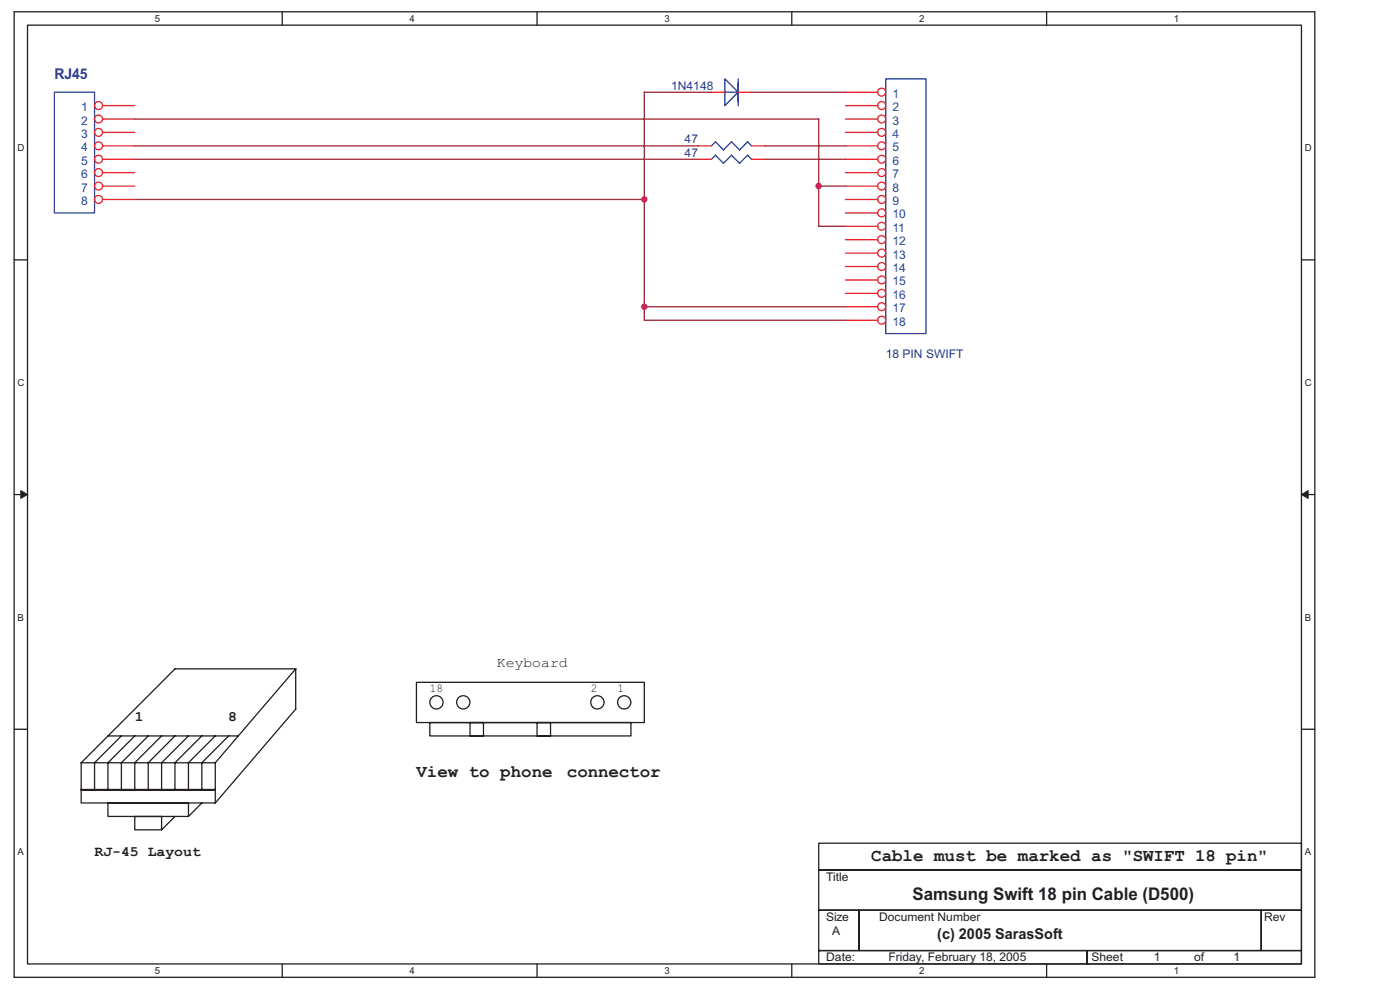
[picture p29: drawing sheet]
<svg xmlns="http://www.w3.org/2000/svg" width="297mm" height="210mm" viewBox="0 0 297 210" stroke-linecap="round" stroke-linejoin="round" font-family="sans-serif">
<defs><g id="words">
<text font-size="3.7" fill="#231f20" x="193.6" y="190.9">Samsung Swift 18 pin Cable (D500)</text>
<g font-size="3.6" fill="#231f20">
<text x="88.3" y="164.9">View to phone</text>
<text x="120.3" y="164.9">connector</text>
<text x="184.8" y="182.6">Cable must be marked as &quot;SWIFT 18 pin&quot;</text>
</g>
<text font-size="3.2" fill="#231f20" x="198.8" y="199.2">(c) 2005 SarasSoft</text>
<text font-size="3.1" fill="#2e3090" x="11.5" y="16.8">RJ45</text>
<g font-size="3" fill="#231f20">
<text x="105.4" y="141.5">Keyboard</text>
<text x="28.6" y="153">1</text>
<text x="48.4" y="153">8</text>
<text x="20.1" y="181.5">RJ-45 Layout</text>
</g>
<g font-size="2.6" fill="#231f20">
<text x="91.2" y="146.8">18</text>
<text x="125.3" y="146.8">2</text>
<text x="131" y="146.8">1</text>
</g>
<g font-size="2.5" fill="#14589f">
<text x="17.2" y="23.6">1</text>
<text x="189.3" y="20.7">1</text>
<text x="189.3" y="23.6">2</text>
<text x="17.2" y="26.4">2</text>
<text x="17.2" y="29.3">3</text>
<text x="189.3" y="26.4">3</text>
<text x="189.3" y="29.3">4</text>
<text x="17.2" y="32.1">4</text>
<text x="17.2" y="34.9">5</text>
<text x="189.3" y="32.1">5</text>
<text x="189.3" y="34.9">6</text>
<text x="17.2" y="37.8">6</text>
<text x="17.2" y="40.6">7</text>
<text x="189.3" y="37.8">7</text>
<text x="189.3" y="40.6">8</text>
<text x="17.2" y="43.5">8</text>
<text x="189.3" y="43.5">9</text>
<text x="189.3" y="46.3">10</text>
<text x="189.3" y="49.2">11</text>
<text x="189.3" y="52">12</text>
<text x="189.3" y="54.9">13</text>
<text x="189.3" y="57.7">14</text>
<text x="189.3" y="60.6">15</text>
<text x="189.3" y="63.4">16</text>
<text x="189.3" y="66.2">17</text>
<text x="189.3" y="69.1">18</text>
</g>
<g font-size="2.5" fill="#2e3090">
<text x="142.4" y="19">1N4148</text>
<text x="145.2" y="30.4">47</text>
<text x="145.2" y="33.3">47</text>
<text x="187.9" y="75.9">18 PIN SWIFT</text>
</g>
<g font-size="2.5" fill="#231f20">
<text x="175.3" y="186.9">Title</text>
<text x="175.3" y="195.4">Size</text>
<text x="186.5" y="195.4">Document Number</text>
<text x="268.2" y="195.4">Rev</text>
<text x="175.3" y="203.9">Date:</text>
<text x="176.5" y="198.2">A</text>
<text x="188.5" y="203.9">Friday, February 18, 2005</text>
<text x="231.6" y="203.9">Sheet</text>
<text x="244.8" y="203.9">1</text>
<text x="253.3" y="203.9">of</text>
<text x="261.7" y="203.9">1</text>
</g>
<g font-size="2" fill="#231f20">
<text x="32.8" y="4.6">5</text>
<text x="86.9" y="4.6">4</text>
<text x="140.9" y="4.6">3</text>
<text x="195" y="4.6">2</text>
<text x="249" y="4.6">1</text>
<text x="3.7" y="32.1">D</text>
<text x="276.8" y="32.1">D</text>
<text x="3.7" y="81.9">C</text>
<text x="276.8" y="81.9">C</text>
<text x="3.7" y="131.6">B</text>
<text x="276.8" y="131.6">B</text>
<text x="3.7" y="181.4">A</text>
<text x="276.8" y="181.4">A</text>
<text x="32.8" y="206.6">5</text>
<text x="86.9" y="206.6">4</text>
<text x="140.9" y="206.6">3</text>
<text x="195" y="206.6">2</text>
<text x="249" y="206.6">1</text>
</g>
</g></defs>
<path d="M3 2.5h275.9v204.8h-275.9zM5.8 5.3h270.3v199.2h-270.3z" fill="none" stroke="#231f20" stroke-width=".28"/>
<g fill="#fff">
<path d="M32.8 2.8h1.2v2.3h-1.2z"/>
<path d="M32.8 204.7h1.2v2.3h-1.2z"/>
</g>
<path d="M59.9 2.5v2.8M59.9 204.5v2.8" fill="none" stroke="#231f20" stroke-width=".28"/>
<g fill="#fff">
<path d="M86.9 2.8h1.1v2.3h-1.1z"/>
<path d="M86.9 204.7h1.1v2.3h-1.1z"/>
</g>
<path d="M113.9 2.5v2.8M113.9 204.5v2.8" fill="none" stroke="#231f20" stroke-width=".28"/>
<g fill="#fff">
<path d="M140.9 2.8h1.2v2.3h-1.2z"/>
<path d="M140.9 204.7h1.2v2.3h-1.2z"/>
</g>
<path d="M168 2.5v2.8M168 204.5v2.8" fill="none" stroke="#231f20" stroke-width=".28"/>
<g fill="#fff">
<path d="M195 2.8h1.1v2.3h-1.1z"/>
<path d="M195 204.7h1.1v2.3h-1.1z"/>
</g>
<path d="M222 2.5v2.8M222 204.5v2.8" fill="none" stroke="#231f20" stroke-width=".28"/>
<g fill="#fff">
<path d="M249 2.8h1.2v2.3h-1.2z"/>
<path d="M249 204.7h1.2v2.3h-1.2z"/>
<path d="M3.7 30.2h1.5v2.3h-1.5z"/>
<path d="M276.8 30.2h1.5v2.3h-1.5z"/>
<path d="M3.7 80h1.5v2.3h-1.5z"/>
<path d="M276.8 80h1.5v2.3h-1.5z"/>
</g>
<path d="M3 55.1h2.8M276.1 55.1h2.8" fill="none" stroke="#231f20" stroke-width=".28"/>
<g fill="#fff">
<path d="M3.7 129.8h1.4v2.3h-1.4z"/>
<path d="M276.8 129.8h1.4v2.3h-1.4z"/>
</g>
<path d="M3 104.9h2.8M276.1 104.9h2.8" fill="none" stroke="#231f20" stroke-width=".28"/>
<g fill="#231f20" stroke="#231f20" stroke-width=".21">
<path d="M4.4 104.1l1.4 .8-1.4 .8z" fill-rule="evenodd"/>
<path d="M276.1 104.9l1.4-.8v1.6z" fill-rule="evenodd"/>
</g>
<g fill="#fff">
<path d="M3.7 179.6h1.4v2.3h-1.4z"/>
<path d="M276.8 179.6h1.4v2.3h-1.4z"/>
</g>
<g fill="none" stroke="#231f20" stroke-width=".28">
<path d="M3 154.7h2.8M22.9 156.1h27.6M25.8 156.1l-5.7 5.7v5.7M28.6 156.1l-5.7 5.7v5.7M31.5 156.1l-5.7 5.7v5.7M34.3 156.1l-5.7 5.7v5.7M37.1 156.1l-5.7 5.7v5.7M40 156.1l-5.7 5.7v5.7M42.8 156.1l-5.7 5.7v5.7M45.7 156.1l-5.7 5.7v5.7M48.5 156.1l-5.7 5.7v5.7M62.7 141.9l.1 8.5-17.1 19.9"/>
<path d="M62.8 141.9h-25.7l-19.9 19.9M62.8 141.9l-17.1 19.9v5.7M88.3 144.7h48.4v8.6h-48.4zM91.2 153.3h42.7v2.8h-42.7zM99.7 153.3h2.9v2.8h-2.9zM113.9 153.3h2.9v2.8h-2.9zM276.1 154.7h2.8M17.2 167.5h28.5M17.2 167.5h28.5v2.8h-28.5v-2.8h28.5zM17.2 161.8v5.7M17.2 161.8h28.5M22.9 170.3h17.1v2.9h-17.1z"/>
<path d="M28.6 173.2h5.7v2.8h-5.7zM37.1 173.2l-2.8 2.8M42.8 170.3l-2.8 2.9M173.7 178.9h102.4v5.7h-102.4zM173.7 184.6h102.4v8.5h-102.4zM173.7 193.1h8.5v8.5h-8.5zM182.2 193.1h85.4v8.5h-85.4zM267.6 193.1h8.5v8.5h-8.5zM173.7 201.6h56.9v2.9h-56.9zM230.6 201.6h45.5v2.9h-45.5z"/>
<circle cx="92.6" cy="149" r="1.41"/>
<circle cx="98.3" cy="149" r="1.41"/>
<circle cx="126.7" cy="149" r="1.41"/>
<circle cx="132.4" cy="149" r="1.41"/>
</g>
<g fill="none" stroke="#2c3695" stroke-width=".28">
<path d="M11.5 19.6h8.6v25.6h-8.6zM153.8 16.7l2.8 2.9-2.8 2.8zM153.8 19.6h2.8M156.6 16.7v5.7M187.9 16.7h8.5v54.1h-8.5zM155.2 30.1l1.7 1.7M155.2 32.9l1.7 1.8M155.2 30.1l-1.7 1.7-1.7-1.7-.9 .8M155.2 32.9l-1.7 1.8-1.7-1.8-.9 .9M158.6 30.1l.9 .9M158.6 32.9l.9 .9M158.6 30.1l-1.7 1.7"/>
<path d="M158.6 32.9l-1.7 1.7"/>
</g>
<g fill="none" stroke="#ee2028" stroke-width=".28">
<path d="M150.9 19.6h2.9M156.6 19.6h2.9M179.4 19.6h6.8M21.8 22.4h6.8M21.8 25.3h6.8M21.8 28.1h6.8M21.8 30.9h6.8M21.8 33.8h6.8M21.8 36.6h6.8M21.8 39.5h6.8M148.1 30.9h2.8M148.1 33.8h2.8"/>
<path d="M159.5 30.9h2.8M159.5 33.8h2.8M179.4 22.4h6.8M179.4 25.3h6.8M179.4 28.1h6.8M179.4 30.9h6.8M179.4 33.8h6.8M179.4 36.6h6.8M179.4 39.5h6.8M21.8 42.3h6.8M179.4 42.3h6.8M179.4 45.2h6.8"/>
<path d="M179.4 48h6.8M179.4 50.8h6.8M179.4 53.7h6.8M179.4 56.5h6.8M179.4 59.4h6.8M179.4 62.2h6.8M179.4 65.1h6.8M179.4 67.9h6.8"/>
<circle cx="187" cy="19.6" r=".84"/>
<circle cx="20.9" cy="28.1" r=".84"/>
<circle cx="20.9" cy="30.9" r=".84"/>
<circle cx="20.9" cy="33.8" r=".84"/>
<circle cx="20.9" cy="36.6" r=".84"/>
<circle cx="20.9" cy="22.4" r=".84"/>
<circle cx="20.9" cy="39.5" r=".84"/>
<circle cx="20.9" cy="25.2" r=".84"/>
<circle cx="187" cy="28.1" r=".84"/>
<circle cx="187" cy="30.9" r=".84"/>
<circle cx="187" cy="33.8" r=".84"/>
<circle cx="187" cy="36.6" r=".84"/>
<circle cx="187" cy="22.4" r=".84"/>
<circle cx="187" cy="39.5" r=".84"/>
<circle cx="187" cy="25.2" r=".84"/>
<circle cx="20.9" cy="42.3" r=".84"/>
<circle cx="187" cy="59.4" r=".84"/>
<circle cx="187" cy="45.2" r=".84"/>
<circle cx="187" cy="56.5" r=".84"/>
<circle cx="187" cy="42.3" r=".84"/>
<circle cx="187" cy="48" r=".84"/>
<circle cx="187" cy="50.8" r=".84"/>
<circle cx="187" cy="53.7" r=".84"/>
<circle cx="187" cy="62.2" r=".84"/>
<circle cx="187" cy="65.1" r=".84"/>
<circle cx="187" cy="67.9" r=".84"/>
</g>
<path d="M136.7 19.6h14.2M136.7 19.5v48.4h42.7M159.5 19.6h19.9M28.6 25.3h145.1v22.7M28.6 30.9h119.5M28.6 33.8h119.5M162.3 30.9h17.1M162.3 33.8h17.1M173.7 39.5h5.7M28.6 42.3h108.1M173.7 48h5.7M136.7 65.1h42.7" fill="none" stroke="#a22934" stroke-width=".28"/>
<g fill="#b6218b" stroke="#b6218b" stroke-width=".28">
<circle cx="136.7" cy="65.1" r=".55"/>
<circle cx="173.7" cy="39.5" r=".56"/>
<circle cx="136.7" cy="42.3" r=".56"/>
</g>
<use href="#words"/>
</svg>
